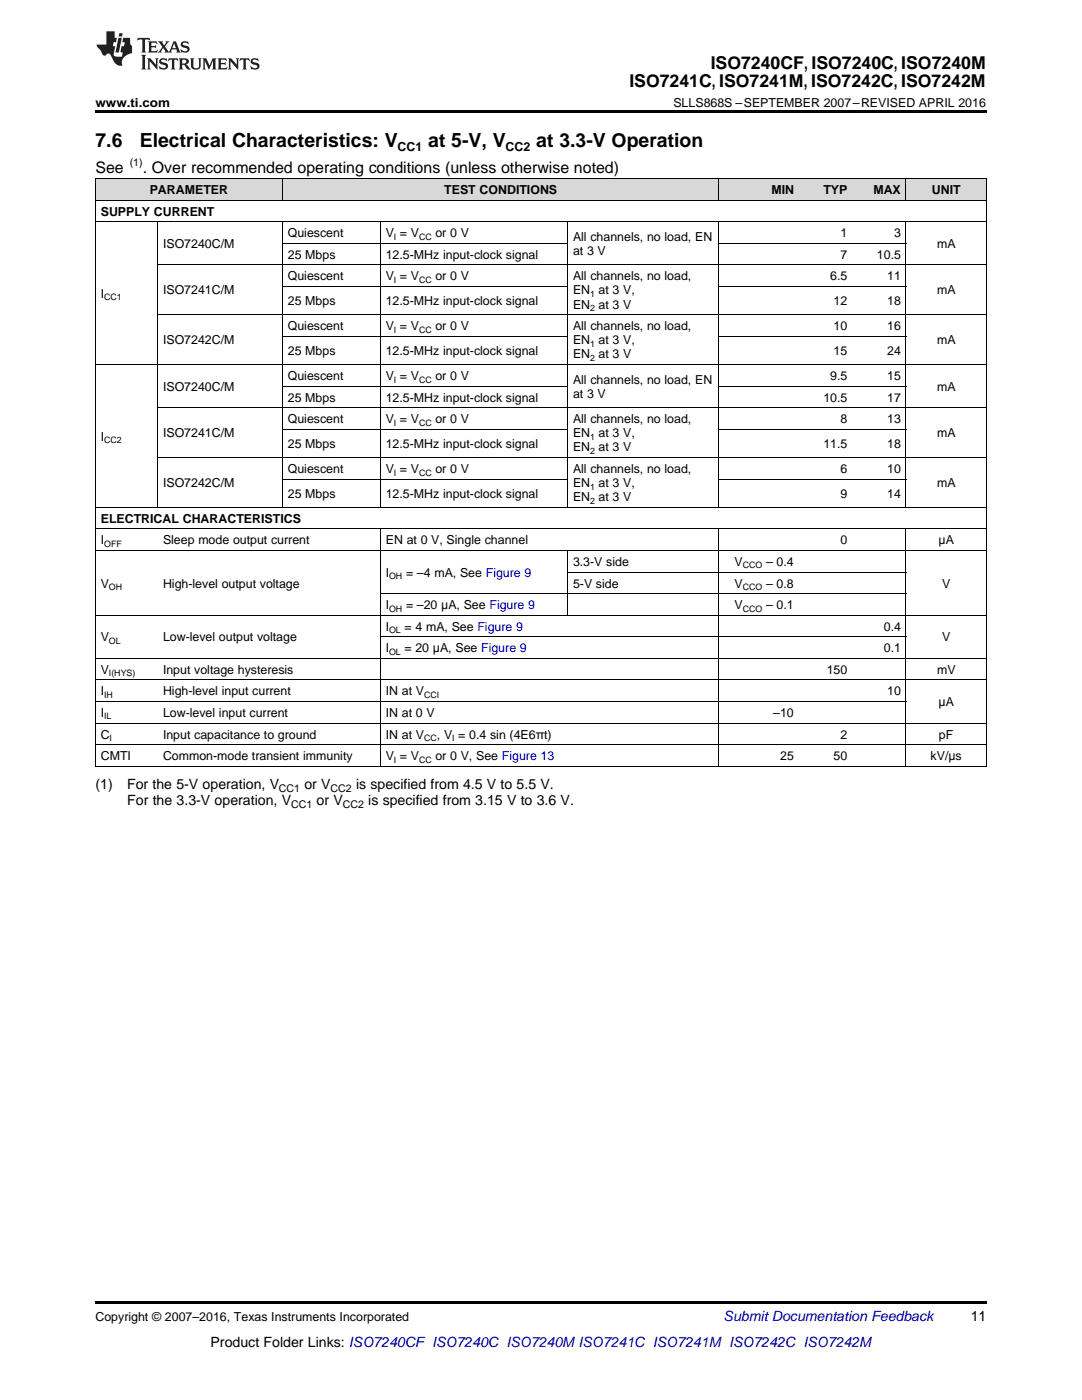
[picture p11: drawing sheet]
<svg xmlns="http://www.w3.org/2000/svg" width="216mm" height="279mm" viewBox="0 0 216 279" stroke-linecap="round" stroke-linejoin="round" font-family="sans-serif">
<defs><g id="words">
<g font-size="3.9">
<text x="19" y="29.3">7.6</text>
<text x="27.9" y="29.3">Electrical Characteristics: V</text>
<text x="85.4" y="29.3">at 5-V, V</text>
<text x="107" y="29.3">at 3.3-V Operation</text>
</g>
<g font-size="3.5">
<text x="125.6" y="17.3">ISO7241C, ISO7241M, ISO7242C, ISO7242M</text>
<text x="141.8" y="13.8">ISO7240CF, ISO7240C, ISO7240M</text>
</g>
<g font-size="3.2">
<text x="19" y="34.4">See</text>
<text x="28.5" y="34.4">. Over recommended operating conditions (unless otherwise noted)</text>
</g>
<g font-size="2.8">
<text x="19" y="157.6">(1)</text>
<text x="25.4" y="157.6">For the 5-V operation, V</text>
<text x="25.4" y="160.7">For the 3.3-V operation, V</text>
<text x="60.7" y="157.6">or V</text>
<text x="63.2" y="160.7">or V</text>
<text x="71" y="157.6">is specified from 4.5 V to 5.5 V.</text>
<text x="73.5" y="160.7">is specified from 3.15 V to 3.6 V.</text>
<text x="193.7" y="263.6">11</text>
<text x="42" y="268.9">Product Folder Links: ISO7240CF ISO7240C ISO7240M ISO7241C ISO7241M ISO7242C ISO7242M</text>
</g>
<text font-size="2.8" fill="#0000c8" x="144.4" y="263.6">Submit Documentation Feedback</text>
<g font-size="2.5">
<text x="19" y="21.4">www.ti.com</text>
<text x="134.4" y="21.4">SLLS868S –SEPTEMBER 2007–REVISED APRIL 2016</text>
<text x="79.3" y="30.1">CC1</text>
<text x="100.9" y="30.1">CC2</text>
<text x="29.9" y="38.7">PARAMETER</text>
<text x="88.7" y="38.7">TEST CONDITIONS</text>
<text x="153.9" y="38.7">MIN</text>
<text x="164.3" y="38.7">TYP</text>
<text x="174.3" y="38.7">MAX</text>
<text x="185.9" y="38.7">UNIT</text>
<text x="20.1" y="43">SUPPLY CURRENT</text>
<text x="57.4" y="47.3">Quiescent</text>
<text x="77" y="47.3">V = V</text>
<text x="86.9" y="47.3">or 0 V</text>
<text x="167.7" y="47.3">1</text>
<text x="178.4" y="47.3">3</text>
<text x="32.5" y="49.5">ISO7240C/M</text>
<text x="57.4" y="51.6">25 Mbps</text>
<text x="77" y="51.6">12.5-MHz input-clock signal</text>
<text x="114.3" y="48.1">All channels, no load, EN</text>
<text x="114.3" y="50.9">at 3 V</text>
<text x="167.7" y="51.6">7</text>
<text x="175" y="51.6">10.5</text>
<text x="187" y="49.5">mA</text>
<text x="20.1" y="59.4">I</text>
<text x="32.5" y="58.8">ISO7241C/M</text>
<text x="57.4" y="56">Quiescent</text>
<text x="77" y="56">V = V</text>
<text x="86.9" y="56">or 0 V</text>
<text x="114.3" y="56">All channels, no load,</text>
<text x="114.3" y="58.8">EN at 3 V,</text>
<text x="165.7" y="56">6.5</text>
<text x="177" y="56">11</text>
<text x="187" y="58.8">mA</text>
<text x="57.4" y="60.9">25 Mbps</text>
<text x="57.4" y="65.9">Quiescent</text>
<text x="77" y="60.9">12.5-MHz input-clock signal</text>
<text x="77" y="65.9">V = V</text>
<text x="86.9" y="65.9">or 0 V</text>
<text x="114.3" y="61.6">EN at 3 V</text>
<text x="114.3" y="65.9">All channels, no load,</text>
<text x="166.3" y="60.9">12</text>
<text x="166.3" y="65.9">10</text>
<text x="177" y="60.9">18</text>
<text x="177" y="65.9">16</text>
<text x="32.5" y="68.7">ISO7242C/M</text>
<text x="57.4" y="70.9">25 Mbps</text>
<text x="77" y="70.9">12.5-MHz input-clock signal</text>
<text x="114.3" y="68.7">EN at 3 V,</text>
<text x="114.3" y="71.5">EN at 3 V</text>
<text x="166.3" y="70.9">15</text>
<text x="177" y="70.9">24</text>
<text x="187" y="68.7">mA</text>
<text x="32.5" y="78">ISO7240C/M</text>
<text x="57.4" y="75.8">Quiescent</text>
<text x="77" y="75.8">V = V</text>
<text x="86.9" y="75.8">or 0 V</text>
<text x="114.3" y="76.6">All channels, no load, EN</text>
<text x="165.7" y="75.8">9.5</text>
<text x="177" y="75.8">15</text>
<text x="187" y="78">mA</text>
<text x="57.4" y="80.2">25 Mbps</text>
<text x="77" y="80.2">12.5-MHz input-clock signal</text>
<text x="114.3" y="79.4">at 3 V</text>
<text x="164.3" y="80.2">10.5</text>
<text x="177" y="80.2">17</text>
<text x="20.1" y="87.9">I</text>
<text x="32.5" y="87.3">ISO7241C/M</text>
<text x="57.4" y="84.5">Quiescent</text>
<text x="57.4" y="89.4">25 Mbps</text>
<text x="77" y="84.5">V = V</text>
<text x="77" y="89.4">12.5-MHz input-clock signal</text>
<text x="86.9" y="84.5">or 0 V</text>
<text x="114.3" y="84.5">All channels, no load,</text>
<text x="114.3" y="87.3">EN at 3 V,</text>
<text x="164.3" y="89.4">11.5</text>
<text x="167.7" y="84.5">8</text>
<text x="177" y="84.5">13</text>
<text x="177" y="89.4">18</text>
<text x="187" y="87.3">mA</text>
<text x="57.4" y="94.4">Quiescent</text>
<text x="77" y="94.4">V = V</text>
<text x="86.9" y="94.4">or 0 V</text>
<text x="114.3" y="90.1">EN at 3 V</text>
<text x="114.3" y="94.4">All channels, no load,</text>
<text x="167.7" y="94.4">6</text>
<text x="177" y="94.4">10</text>
<text x="32.5" y="97.2">ISO7242C/M</text>
<text x="57.4" y="99.4">25 Mbps</text>
<text x="77" y="99.4">12.5-MHz input-clock signal</text>
<text x="114.3" y="97.2">EN at 3 V,</text>
<text x="114.3" y="100">EN at 3 V</text>
<text x="167.7" y="99.4">9</text>
<text x="177" y="99.4">14</text>
<text x="187" y="97.2">mA</text>
<text x="20.1" y="104.4">ELECTRICAL CHARACTERISTICS</text>
<text x="20.1" y="108.7">I</text>
<text x="32.5" y="108.7">Sleep mode output current</text>
<text x="77" y="108.7">EN at 0 V, Single channel</text>
<text x="114.3" y="113">3.3-V side</text>
<text x="146.6" y="113">V</text>
<text x="152.9" y="113">– 0.4</text>
<text x="167.7" y="108.7">0</text>
<text x="187.3" y="108.7">μA</text>
<text x="20.1" y="117.3">V</text>
<text x="32.5" y="117.3">High-level output voltage</text>
<text x="77" y="115.1">I</text>
<text x="81" y="115.1">= –4 mA, See Figure 9</text>
<text x="114.3" y="117.3">5-V side</text>
<text x="146.6" y="117.3">V</text>
<text x="152.9" y="117.3">– 0.8</text>
<text x="188" y="117.3">V</text>
<text x="77" y="121.6">I</text>
<text x="77" y="125.9">I</text>
<text x="80.7" y="125.9">= 4 mA, See Figure 9</text>
<text x="81" y="121.6">= –20 μA, See Figure 9</text>
<text x="146.6" y="121.6">V</text>
<text x="152.9" y="121.6">– 0.1</text>
<text x="176.4" y="125.9">0.4</text>
<text x="20.1" y="128">V</text>
<text x="32.5" y="128">Low-level output voltage</text>
<text x="77" y="130.2">I</text>
<text x="80.7" y="130.2">= 20 μA, See Figure 9</text>
<text x="176.4" y="130.2">0.1</text>
<text x="188" y="128">V</text>
<text x="20.1" y="134.5">V</text>
<text x="32.5" y="134.5">Input voltage hysteresis</text>
<text x="165" y="134.5">150</text>
<text x="187" y="134.5">mV</text>
<text x="20.1" y="138.8">I</text>
<text x="20.1" y="143.1">I</text>
<text x="32.5" y="138.8">High-level input current</text>
<text x="32.5" y="143.1">Low-level input current</text>
<text x="77" y="138.8">IN at V</text>
<text x="77" y="143.1">IN at 0 V</text>
<text x="154.3" y="143.1">–10</text>
<text x="177" y="138.8">10</text>
<text x="187.3" y="140.9">μA</text>
<text x="20.1" y="147.4">C</text>
<text x="32.5" y="147.4">Input capacitance to ground</text>
<text x="77" y="147.4">IN at V</text>
<text x="87.2" y="147.4">, V = 0.4 sin (4E6πt)</text>
<text x="167.7" y="147.4">2</text>
<text x="187.4" y="147.4">pF</text>
<text x="20.1" y="151.7">CMTI</text>
<text x="32.5" y="151.7">Common-mode transient immunity</text>
<text x="77" y="151.7">V = V</text>
<text x="86.9" y="151.7">or 0 V, See Figure 13</text>
<text x="155.7" y="151.7">25</text>
<text x="166.3" y="151.7">50</text>
<text x="185.7" y="151.7">kV/μs</text>
<text x="19" y="263.6">Copyright © 2007–2016, Texas Instruments Incorporated</text>
</g>
<g font-size="2.1">
<text x="25.9" y="33.2">(1)</text>
<text x="55.7" y="158.1">CC1</text>
<text x="58.1" y="161.3">CC1</text>
<text x="66" y="158.1">CC2</text>
<text x="68.4" y="161.3">CC2</text>
</g>
<g font-size="1.8">
<text x="78.6" y="47.8">I</text>
<text x="83.6" y="47.8">CC</text>
<text x="20.8" y="59.9">CC1</text>
<text x="78.6" y="56.4">I</text>
<text x="83.6" y="56.4">CC</text>
<text x="117.8" y="59.3">1</text>
<text x="117.8" y="62.1">2</text>
<text x="78.6" y="66.4">I</text>
<text x="83.6" y="66.4">CC</text>
<text x="117.8" y="69.2">1</text>
<text x="78.6" y="76.3">I</text>
<text x="83.6" y="76.3">CC</text>
<text x="117.8" y="72">2</text>
<text x="20.8" y="88.4">CC2</text>
<text x="78.6" y="84.9">I</text>
<text x="83.6" y="84.9">CC</text>
<text x="117.8" y="87.8">1</text>
<text x="78.6" y="94.9">I</text>
<text x="83.6" y="94.9">CC</text>
<text x="117.8" y="90.6">2</text>
<text x="117.8" y="97.7">1</text>
<text x="117.8" y="100.5">2</text>
<text x="20.8" y="109.1">OFF</text>
<text x="148.2" y="113.5">CCO</text>
<text x="21.7" y="117.8">OH</text>
<text x="77.6" y="115.6">OH</text>
<text x="148.2" y="117.8">CCO</text>
<text x="77.6" y="122.1">OH</text>
<text x="148.2" y="122.1">CCO</text>
<text x="21.7" y="128.5">OL</text>
<text x="77.6" y="126.4">OL</text>
<text x="77.6" y="130.7">OL</text>
<text x="21.7" y="135">I(HYS)</text>
<text x="20.8" y="139.3">IH</text>
<text x="20.8" y="143.6">IL</text>
<text x="84.6" y="139.3">CCI</text>
<text x="21.9" y="147.9">I</text>
<text x="84.6" y="147.9">CC</text>
<text x="90.2" y="147.9">I</text>
<text x="78.6" y="152.2">I</text>
<text x="83.6" y="152.2">CC</text>
</g>
</g></defs>
<g fill="#d8d8d8">
<path d="M19 35.7h12.5v4.3h-12.5z"/>
<path d="M31.5 35.7h24.9v4.3h-24.9z"/>
<path d="M56.4 35.7h19.5v4.3h-19.5z"/>
<path d="M75.9 35.7h37.4v4.3h-37.4z"/>
<path d="M113.3 35.7h30.2v4.3h-30.2z"/>
<path d="M143.5 35.7h16v4.3h-16z"/>
<path d="M159.5 35.7h10.7v4.3h-10.7z"/>
<path d="M170.2 35.7h10.6v4.3h-10.6z"/>
<path d="M180.8 35.7h16v4.3h-16z"/>
</g>
<path d="M19 22h177.8v.5h-177.8zM19 152.9l.2 .1zM56.3 152.9l.1 .1zM75.8 152.9l.1 .1zM113.2 152.9l.1 .1zM143.4 152.9l.1 .1zM159.4 152.9l.1 .1zM170.1 152.9l.1 .1zM180.7 152.9l.1 .1zM196.7 152.9l.1 .1zM19 259.7h177.8v.5h-177.8z" fill="#000"/>
<g fill="none" stroke="#000" stroke-width=".2">
<path d="M19 35.6l177.8 .1v117.3M19 40h177.8M19.1 35.7v117.3M56.3 35.7v4.3M143.5 35.7v4.3M180.8 35.7v4.3M19 44.3h177.8M31.4 44.3v57M31.5 52.9h165.3M56.3 44.3v57M56.4 57.2h56.8M56.4 48.6h56.8"/>
<path d="M75.9 44.3v57M113.2 44.3v57M143.5 44.3v57M143.5 57.2h37.3M143.5 48.6h37.3M180.8 44.3v57M19 72.8h177.8M31.5 62.8h165.3M56.4 77.1h56.8M56.4 67.1h56.8M143.5 77.1h37.3M143.5 67.1h37.3"/>
<path d="M31.5 91.3h165.3M31.5 81.4h165.3M56.4 95.6h56.8M56.4 85.7h56.8M143.5 95.6h37.3M143.5 85.7h37.3M19 109.9h177.8M19 105.6h177.8M19 101.3h177.8M75.9 105.6v47.4M75.9 118.5h104.9M113.2 109.9v12.9"/>
<path d="M113.3 114.2h67.5M143.5 105.6v47.4M180.8 105.6v47.4M19 140h161.8M19 135.7h177.8M19 131.4h177.8M19 122.8h177.8M75.9 127.1h104.9M19 152.9h177.8M19 148.6h177.8M19 144.3h177.8"/>
</g>
<g fill="#231f20">
<path d="M27.5 7.6l-.1 .5 .4-.2h.6v.1v2.1l-.2 .4h1l-.3-.4v-2.1l.1-.1h.5l.5 .2-.2-.5zM29.5 8.3l.2 .3v1.5l-.2 .4h1.8l.2-.6a1.04 1.04 0 0 1-1.3 .2v-.7h.6l.3 .2v-.6l-.3 .2h-.6v-.6l.8-.1 .4 .3-.2-.5zM31.5 8.3l.9 1.1-.9 1.1h.8l-.2-.2 .5-.7 .4 .7-.2 .2h1.5l-.1-.2 .1-.4h.9l.1 .4-.2 .2h1l-.3-.3-.7-1.9h-.5l-.9 2-.8-1 .9-1h-.8l.1 .3-.3 .5-.4-.6 .2-.2zM34.7 8.6l.4 1h-.7zM36.3 8.4a.63 .63 0 0 0-.2 .7 .63 .63 0 0 0 .6 .4l.6 .2 .1 .2a.75 .75 0 0 1-.7 .4 .75 .75 0 0 1-.6-.5l.1 .7 .1-.1a1.11 1.11 0 0 0 1.5-.6 1.13 1.13 0 0 0-1.2-.8l-.1-.4a1.04 1.04 0 0 1 1.2 .2l-.2-.5-.1 .1-.5-.2zM28.2 10.9l.2 .4v2.2l-.2 .4h1l-.3-.4v-2.2l.3-.4zM29.3 11.6l.3 .4v1.5l-.3 .4h.8l-.2-.4v-1.3l1.5 1.7v-1.9l.2-.4h-.7l.2 .4v.9l-1.1-1.3zM32 11.8a.62 .62 0 0 0-.2 .7 .62 .62 0 0 0 .6 .4l.6 .1 .1 .3a.76 .76 0 0 1-.7 .3 .76 .76 0 0 1-.6-.4l.1 .7 .1-.1a1.11 1.11 0 0 0 1.5-.6 1.13 1.13 0 0 0-1.2-.8l-.1-.4a1.04 1.04 0 0 1 1.2 .2l-.2-.6-.1 .1-.5-.1zM33.7 11.6l-.2 .6a.61 .61 0 0 1 .8-.3v1.6l-.2 .4h.9l-.2-.4v-1.6a.63 .63 0 0 1 .8 .3l-.2-.6zM35.6 11.6l.3 .4v1.5l-.3 .4h1l-.2-.2v-.8l.5 .2a.76 .76 0 0 0 1.2 .7l-1-1a.58 .58 0 0 0 .6-.5 .58 .58 0 0 0-.5-.6zM36.4 11.9h.1a.45 .45 0 0 1 .5 .1 .45 .45 0 0 1 .1 .5l-.7 .2zM37.9 11.6l.2 .2a2.17 2.17 0 0 0 .3 1.9 .99 .99 0 0 0 1.6-.6v-1.1l.2-.4h-.7l.2 .2a1.92 1.92 0 0 1-.2 1.8 .6 .6 0 0 1-.9-.5v-1.1l.2-.4zM40.4 11.6l.2 .4v1.5l-.2 .4h.7l-.2-.4v-1.4l.8 1.8 .8-1.8v1.4l-.2 .4h.9l-.2-.4v-1.5l.2-.4h-.8l-.6 1.5-.6-1.5zM43.4 11.6l.2 .4v1.5l-.2 .4h1.8l.2-.6a1.04 1.04 0 0 1-1.3 .1v-.6h.5l.4 .2v-.6l-.4 .2h-.5v-.7h.8l.3 .3-.1-.6zM45.5 11.6l.2 .4v1.5l-.2 .4h.7l-.2-.4v-1.3l1.5 1.7v-1.9l.2-.4h-.7l.2 .4v.9l-1.1-1.3zM47.9 11.6l-.1 .6a.61 .61 0 0 1 .8-.3v1.6l-.3 .4h1l-.3-.4 .1-1.6a.63 .63 0 0 1 .7 .3l-.1-.6zM50.2 11.8a.62 .62 0 0 0-.2 .7 .62 .62 0 0 0 .6 .4l.6 .1 .2 .3a.76 .76 0 0 1-.8 .3 .76 .76 0 0 1-.6-.4l.1 .7 .2-.1a1.11 1.11 0 0 0 1.5-.6 1.13 1.13 0 0 0-1.3-.8l-.1-.4a1.04 1.04 0 0 1 1.2 .2l-.1-.6-.2 .1-.5-.1z"/>
<path d="M21.2 6.3v2.6h-1.9l.1 .4 .7 .9a.91 .91 0 0 0 1 .8 .56 .56 0 0 1 .5-.3 .56 .56 0 0 1 .5 .3l.4 .8a1.53 1.53 0 0 0 1.9 1.2 1.54 1.54 0 0 1 1-2.1l.9-.3v-1.4a1.52 1.52 0 0 1-.3-1.6h-1.4l-.2 .8h.5l-.2 .8h-.4l-.2 1v.2l.4 .1-.2 .8a1.93 1.93 0 0 1-1.6-.3l.3-1.8h-.5l.2-.8h.4l.2-.8h-.4v-1.3zM23.6 7.6l-.6 2.9h.7l.6-2.9zM23.8 6.6l-.1 .7h.6l.2-.7z"/>
</g>
<use href="#words"/>
</svg>
